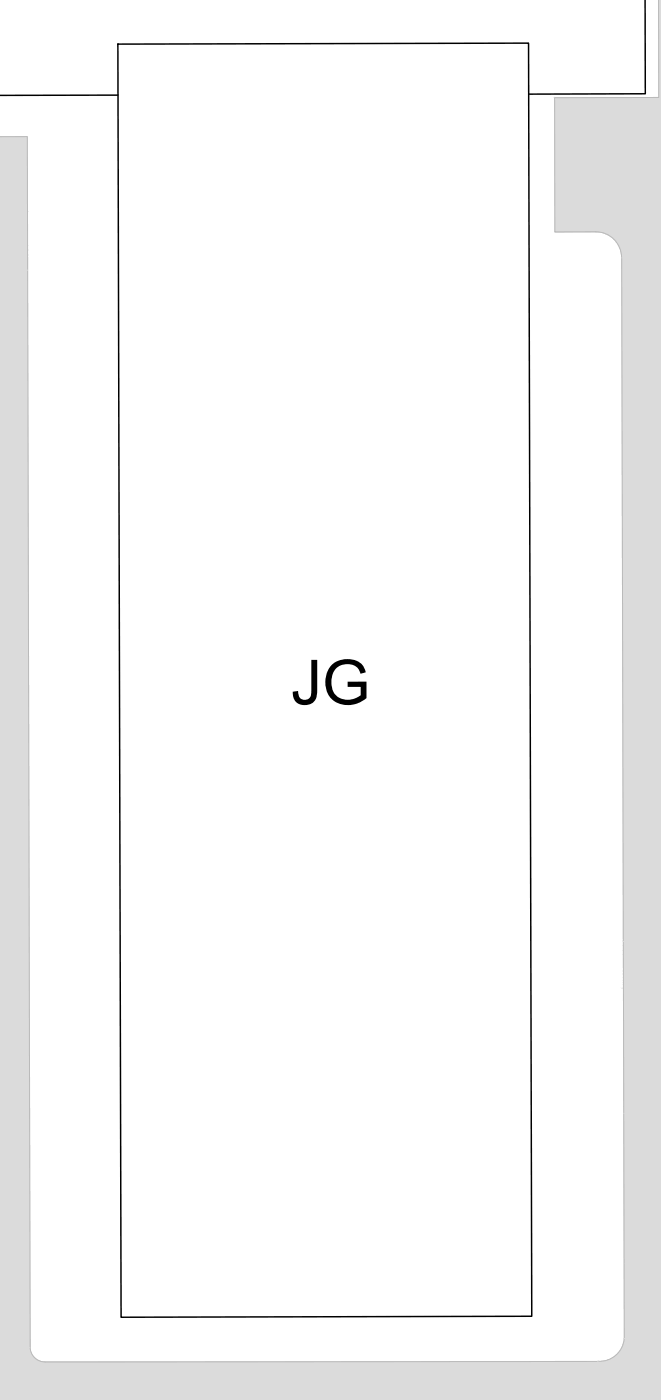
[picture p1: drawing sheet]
<svg xmlns="http://www.w3.org/2000/svg" width="226mm" height="480mm" viewBox="0 0 226 480" stroke-linecap="round" stroke-linejoin="round" font-family="sans-serif">
<defs><g id="words">
<text font-size="21.3" x="99.7" y="241.4">JG</text>
</g></defs>
<!-- layer: Roud Hatch -->
<g fill="#dbdbdb" stroke="#dbdbdb" stroke-width=".34">
<path d="M213 88.4h13.5z"/>
<path d="M213 88.4h13.5v234.3z"/>
<path d="M213.6 322.7h12.9z"/>
<path d="M213.7 379.3h12.8v2.3z"/>
<path d="M213.7 381.6h12.8z"/>
<path d="M213.7 381.6h12.8v77.2z"/>
<path d="M213.9 458.8h12.6z"/>
<path d="M204.9 466.7h1.1z"/>
<path d="M206 466.7h20.5z"/>
<path d="M-.1 92.6h9.5l.9 369.2z"/>
<path d="M-.1 47l9.5-.2z"/>
<path d="M190.3 466.7h14.6z"/>
<path d="M190.1 79.5h3.3z"/>
<path d="M213 88.3l13.5 .1z"/>
<path d="M213 88.4l.6 234.3h12.9zM213.6 322.7h12.9z"/>
<path d="M213.6 322.7l12.9 1.5v-1.5zM213.6 322.7l12.9 1.5h-12.9z"/>
<path d="M213.6 324.2l12.9 1.6v-1.6zM213.6 324.2l12.9 1.6h-12.9z"/>
<path d="M213.6 325.8l12.9 1.5v-1.5zM213.6 325.8l12.9 1.5h-12.9z"/>
<path d="M213.6 327.3l12.9 1.5v-1.5zM213.6 327.3l12.9 1.5h-12.9z"/>
<path d="M213.6 328.8l12.9 1.4v-1.4zM213.6 328.8l12.9 1.4h-12.9z"/>
<path d="M213.6 330.2l12.9 1.3v-1.3zM213.6 330.2l12.9 1.3h-12.9z"/>
<path d="M213.6 331.5l12.9 1.3v-1.3zM213.6 331.5l12.9 1.3h-12.9z"/>
<path d="M213.6 332.8l12.9 1.2v-1.2zM213.6 332.8l12.9 1.2h-12.9z"/>
<path d="M213.6 334l12.9 1.1v-1.1zM213.6 334l12.9 1.1h-12.9z"/>
<path d="M213.6 335.1l12.9 .9v-.9zM213.6 335.1l12.9 .9h-12.9z"/>
<path d="M213.6 336l12.9 .8v-.8zM213.6 336l12.9 .8h-12.9z"/>
<path d="M213.6 336.8l12.9 .7v-.7zM213.6 336.8l12.9 .7h-12.9z"/>
<path d="M213.6 337.5l12.9 .5v-.5zM213.6 337.5l12.9 .5h-12.9z"/>
<path d="M213.6 338l12.9 .4v-.4zM213.6 338l12.9 .4h-12.9z"/>
<path d="M213.6 338.4l12.9 .3v-.3zM213.6 338.4l12.9 .3h-12.9z"/>
<path d="M213.6 338.7l12.9 .1zM213.6 338.7l12.9 .1z"/>
<path d="M213.6 338.8l12.9 10.9v-10.9zM213.6 338.8l12.9 10.9h-12.8z"/>
<path d="M213.7 349.7l12.8 .5v-.5zM213.7 349.7l12.8 .5h-12.8z"/>
<path d="M213.7 350.2l12.8 .6v-.6zM213.7 350.2l12.8 .6h-12.8z"/>
<path d="M213.7 350.8l12.8 .7v-.7zM213.7 350.8l12.8 .7h-12.8z"/>
<path d="M213.7 351.5l12.8 .9v-.9zM213.7 351.5l12.8 .9h-12.8z"/>
<path d="M213.7 352.4l12.8 1.1v-1.1zM213.7 352.4l12.8 1.1h-12.8z"/>
<path d="M213.7 353.5l12.8 1.2v-1.2zM213.7 353.5l12.8 1.2h-12.8z"/>
<path d="M213.7 354.7l12.8 1.3v-1.3zM213.7 354.7l12.8 1.3h-12.8z"/>
<path d="M213.7 356l12.8 1.5v-1.5zM213.7 356l12.8 1.5h-12.8z"/>
<path d="M213.7 357.5l12.8 1.5v-1.5zM213.7 357.5l12.8 1.5h-12.8z"/>
<path d="M213.7 359l12.8 1.7v-1.7zM213.7 359l12.8 1.7h-12.8z"/>
<path d="M213.7 360.7l12.8 1.8v-1.8zM213.7 360.7l12.8 1.8h-12.8z"/>
<path d="M213.7 362.5l12.8 1.9v-1.9zM213.7 362.5l12.8 1.9h-12.8z"/>
<path d="M213.7 364.4l12.8 2v-2zM213.7 364.4l12.8 2h-12.8z"/>
<path d="M213.7 366.4l12.8 2v-2zM213.7 366.4l12.8 2h-12.8z"/>
<path d="M213.7 368.4l12.8 2.1v-2.1zM213.7 368.4l12.8 2.1h-12.8z"/>
<path d="M213.7 370.5l12.8 2.2v-2.2zM213.7 370.5l12.8 2.2h-12.8z"/>
<path d="M213.7 372.7l12.8 2.1v-2.1zM213.7 372.7l12.8 2.1h-12.8z"/>
<path d="M213.7 374.8l12.8 2.3v-2.3zM213.7 374.8l12.8 2.3h-12.8z"/>
<path d="M213.7 377.1l12.8 2.2v-2.2zM213.7 377.1l12.8 2.2h-12.8z"/>
<path d="M213.7 379.3v2.3h12.8zM213.7 381.6h12.8z"/>
<path d="M213.9 458.8h12.6zM213.7 381.6l12.8 77.2h-12.6z"/>
<path d="M213.9 458.8l12.6 1.1v-1.1zM213.9 458.8l12.6 1.1h-12.8z"/>
<path d="M213.7 459.9l12.8 1.1v-1.1zM213.7 459.9l12.8 1.1h-13.1z"/>
<path d="M213.4 461l13.1 1v-1zM213.4 461l13.1 1h-13.5z"/>
<path d="M213 462l13.5 1v-1zM213 462l13.5 1h-14z"/>
<path d="M212.5 463l14 .9v-.9zM212.5 463l14 .9h-14.7z"/>
<path d="M211.8 463.9l14.7 .7v-.7zM211.8 463.9l14.7 .7h-15.5z"/>
<path d="M211 464.6l15.5 .7v-.7zM210.1 465.3l.9-.7 15.5 .7z"/>
<path d="M210.1 465.3l16.4 .5v-.5zM209.2 465.8l.9-.5 16.4 .5z"/>
<path d="M209.2 465.8l17.3 .5v-.5zM208.2 466.3l1-.5 17.3 .5z"/>
<path d="M208.2 466.3l18.3 .2v-.2zM207.1 466.5l1.1-.2 18.3 .2z"/>
<path d="M207.1 466.5l19.4 .2zM206 466.7h20.5zM206 466.7h20.5z"/>
<path d="M204.9 466.7l21.6 1.1v-1.1zM204.9 466.7l21.6 1.1h-22.2z"/>
<path d="M204.3 467.8l22.2 1v-1zM204.3 467.8l22.2 1h-22.9z"/>
<path d="M203.6 468.8l22.9 1v-1zM203.6 468.8l22.9 1h-23.5z"/>
<path d="M203 469.8l23.5 1v-1zM203 469.8l23.5 1h-24.1z"/>
<path d="M202.4 470.8l24.1 .9v-.9zM202.4 470.8l24.1 .9h-24.6z"/>
<path d="M201.9 471.7l24.6 .8v-.8zM201.9 471.7l24.6 .8h-25.1z"/>
<path d="M201.4 472.5l25.1 .7v-.7zM201.4 472.5l25.1 .7h-25.5z"/>
<path d="M201 473.2l25.5 .6v-.6zM201 473.2l25.5 .6h-25.9z"/>
<path d="M200.6 473.8l25.9 1.5v-1.5zM200.6 473.8l25.9 1.5h-26.8z"/>
<path d="M199.7 475.3l26.8 1.6v-1.6zM199.7 475.3l26.8 1.6h-27.7z"/>
<path d="M198.8 476.9l27.7 1.7v-1.7zM198.8 476.9l27.7 1.7h-28.8z"/>
<path d="M197.7 478.6l28.8 1.4v-1.4zM197.7 478.6l28.8 1.4h-29.9z"/>
<path d="M-.1 92.6v369.2h10.4zM-.1 461.8h10.4z"/>
<path d="M-.1 47l9.5 25.4v-25.4zM-.1 47l9.5 25.4h-9.5z"/>
<path d="M-.1 72.4h9.5zM-.1 72.4h9.5z"/>
<path d="M-.1 72.4l9.5 .3v-.3zM-.1 72.4l9.5 .3h-9.5z"/>
<path d="M-.1 72.7l9.5 .3v-.3zM-.1 72.7l9.5 .3h-9.5z"/>
<path d="M-.1 73l9.5 .5v-.5zM-.1 73l9.5 .5h-9.5z"/>
<path d="M-.1 73.5l9.5 .7v-.7zM-.1 73.5l9.5 .7h-9.5z"/>
<path d="M-.1 74.2l9.5 .9v-.9zM-.1 74.2l9.5 .9h-9.5z"/>
<path d="M-.1 75.1l9.5 .9v-.9zM-.1 75.1l9.5 .9h-9.5z"/>
<path d="M-.1 76l9.5 1.1v-1.1zM-.1 76l9.5 1.1h-9.5z"/>
<path d="M-.1 77.1l9.5 1.2v-1.2zM-.1 77.1l9.5 1.2h-9.5z"/>
<path d="M-.1 78.3l9.5 1.3v-1.3zM-.1 78.3l9.5 1.3h-9.5z"/>
<path d="M-.1 79.6l9.5 1.4v-1.4zM-.1 79.6l9.5 1.4h-9.5z"/>
<path d="M-.1 81l9.5 1.5v-1.5zM-.1 81l9.5 1.5h-9.5z"/>
<path d="M-.1 82.5l9.5 1.5v-1.5zM-.1 82.5l9.5 1.5h-9.5z"/>
<path d="M-.1 84l9.5 1.7v-1.7zM-.1 84l9.5 1.7h-9.5z"/>
<path d="M-.1 85.7l9.5 1.6v-1.6zM-.1 85.7l9.5 1.6h-9.5z"/>
<path d="M-.1 87.3l9.5 1.8v-1.8zM-.1 87.3l9.5 1.8h-9.5z"/>
<path d="M-.1 89.1l9.5 1.8v-1.8zM-.1 89.1l9.5 1.8h-9.5z"/>
<path d="M-.1 90.9l9.5 1.7v-1.7zM-.1 90.9l9.5 1.7h-9.5z"/>
<path d="M-.1 461.9h10.4zM-.1 461.9h10.4z"/>
<path d="M-.1 461.9l10.5 .8-.1-.8zM-.1 461.9l10.5 .8h-10.5z"/>
<path d="M-.1 462.7l10.5 .1zM-.1 462.7l10.5 .1z"/>
<path d="M-.1 462.8l10.7 .8-.2-.8zM-.1 462.8l10.7 .8h-10.7z"/>
<path d="M-.1 463.6h10.8zM-.1 463.6h10.8z"/>
<path d="M-.1 463.6l11.1 .8-.3-.8zM-.1 463.6l11.1 .8h-11.1z"/>
<path d="M-.1 464.4l11.2 .1zM-.1 464.4l11.2 .1z"/>
<path d="M-.1 464.5l11.6 .6-.4-.6zM-.1 464.5l11.6 .6h-11.6z"/>
<path d="M-.1 465.1l11.7 .1zM-.1 465.1l11.7 .1z"/>
<path d="M-.1 465.2l12.3 .5-.6-.5zM-.1 465.2l12.3 .5h-12.3z"/>
<path d="M-.1 465.7l12.3 .1zM-.1 465.7l12.3 .1z"/>
<path d="M-.1 465.8l13 .4-.7-.4zM-.1 465.8l13 .4h-13z"/>
<path d="M-.1 466.2l13.1 .1zM-.1 466.2l13.1 .1z"/>
<path d="M-.1 466.3l13.8 .3-.7-.3zM-.1 466.3l13.8 .3h-13.8z"/>
<path d="M-.1 466.6l14.1 .1zM-.1 466.6l14.1 .1z"/>
<path d="M-.1 466.7l14.6 .2zM-.1 466.7l14.6 .2z"/>
<path d="M190.3 466.7l14.4 .2 .2-.2zM15.4 466.9l174.9-.2 14.4 .2z"/>
<path d="M-.1 466.9h15.5zM-.1 466.9h15.5z"/>
<path d="M-.1 466.9h204.8zM-.1 466.9h204.8z"/>
<path d="M-.1 466.9h204.8zM-.1 466.9l204.8 .1z"/>
<path d="M-.1 467l204.6 .4 .2-.4zM-.1 467l204.6 .4h-204.6z"/>
<path d="M-.1 467.4l194.4 12.6 10.2-12.6zM-.1 467.4l194.4 12.6h-194.4z"/>
<path d="M225.6 -.1l.9 33.5v-33.5zM225.6 -.1l.9 33.5h-.8z"/>
<path d="M225.7 33.4l.8 .1zM190 33.5h36.5z"/>
<path d="M190 33.5l36.5 45.9v-45.9zM190 33.5l36.5 45.9h-36.4z"/>
<path d="M190.1 79.4h36.4zM190.1 79.4h36.4z"/>
<path d="M204.1 79.4l22.4 .1zM204.1 79.4l22.4 .1z"/>
<path d="M190.1 79.4h14zM190.1 79.4l3.3 .1z"/>
<path d="M204.5 79.5h22zM204.5 79.5h22zM205.3 79.5h21.2zM205.3 79.5h21.2z"/>
<path d="M205.3 79.5l21.2 .2v-.2zM205.3 79.5l21.2 .2h-20.1z"/>
<path d="M206.4 79.7h20.1zM206.4 79.7h20.1z"/>
<path d="M206.4 79.7l20.1 .4v-.4zM206.4 79.7l20.1 .4h-19z"/>
<path d="M207.5 80.1h19zM207.5 80.1h19z"/>
<path d="M207.5 80.1l19 .5v-.5zM207.5 80.1l19 .5h-18z"/>
<path d="M208.5 80.6l18 .1zM208.5 80.6l18 .1z"/>
<path d="M208.6 80.7l17.9 .5v-.5zM208.6 80.7l17.9 .5h-17z"/>
<path d="M209.5 81.2l17 .1zM209.5 81.2l17 .1z"/>
<path d="M209.6 81.3l16.9 .7v-.7zM209.6 81.3l16.9 .7h-16.1z"/>
<path d="M210.4 82l16.1 .1zM210.4 82l16.1 .1z"/>
<path d="M210.4 82.1l16.1 .8v-.8zM210.4 82.1l16.1 .8h-15.3z"/>
<path d="M211.2 82.9h15.3zM211.2 82.9h15.3z"/>
<path d="M211.2 82.9l15.3 1v-1zM211.2 82.9l15.3 1h-14.7z"/>
<path d="M211.8 83.9h14.7zM211.8 83.9h14.7z"/>
<path d="M211.8 83.9l14.7 1v-1zM211.8 83.9l14.7 1h-14.2z"/>
<path d="M212.3 84.9l14.2 .1zM212.3 84.9l14.2 .1z"/>
<path d="M212.3 85l14.2 1v-1zM212.3 85l14.2 1h-13.8z"/>
<path d="M212.7 86l13.8 .1zM212.7 86l13.8 .1z"/>
<path d="M212.7 86.1l13.8 1v-1zM212.7 86.1l13.8 1h-13.6z"/>
<path d="M212.9 87.1l13.6 .2zM212.9 87.1l13.6 .2z"/>
<path d="M212.9 87.3l13.6 1v-1zM212.9 87.3l13.6 1h-13.5z"/>
<path d="M213 88.4h13.5zM213 88.3l13.5 .1z"/>
</g>
<!-- layer: Buildings -->
<path d="M221 0l.1 32.1-40 .2M40.4 15.1l140.7-.3 1.1 436.4-140.7 .3zM40.4 32.6l-40.4 .1" fill="none" stroke="#000" stroke-width=".51"/>
<!-- layer: Road Line -->
<path d="M225.7 0v33.4l-35.7 .1 .1 46 14-.1a8.9 8.9 0 0 1 8.9 8.9M-.1 46.9l9.5-.1 .9 415.1M213 88.3l.9 370.5a8.4 8.4 0 0 1-9 7.8M10.3 461.8a5.1 5.1 0 0 0 5.1 5.1M204.9 466.7l-189.5 .2" fill="none" stroke="#bababa" stroke-width=".34"/>
<!-- layer: Roud Hatch -->
<path d="M-.1 92.6h9.5M213 88.4h13.5M226.5 322.7h-12.9M226.5 381.6h-12.8M213.9 458.8h12.6M-.1 461.9h10.4M204.9 466.7l-8 13.3" fill="none" stroke="#dbdbdb" stroke-width=".34"/>
<use href="#words"/>
</svg>
